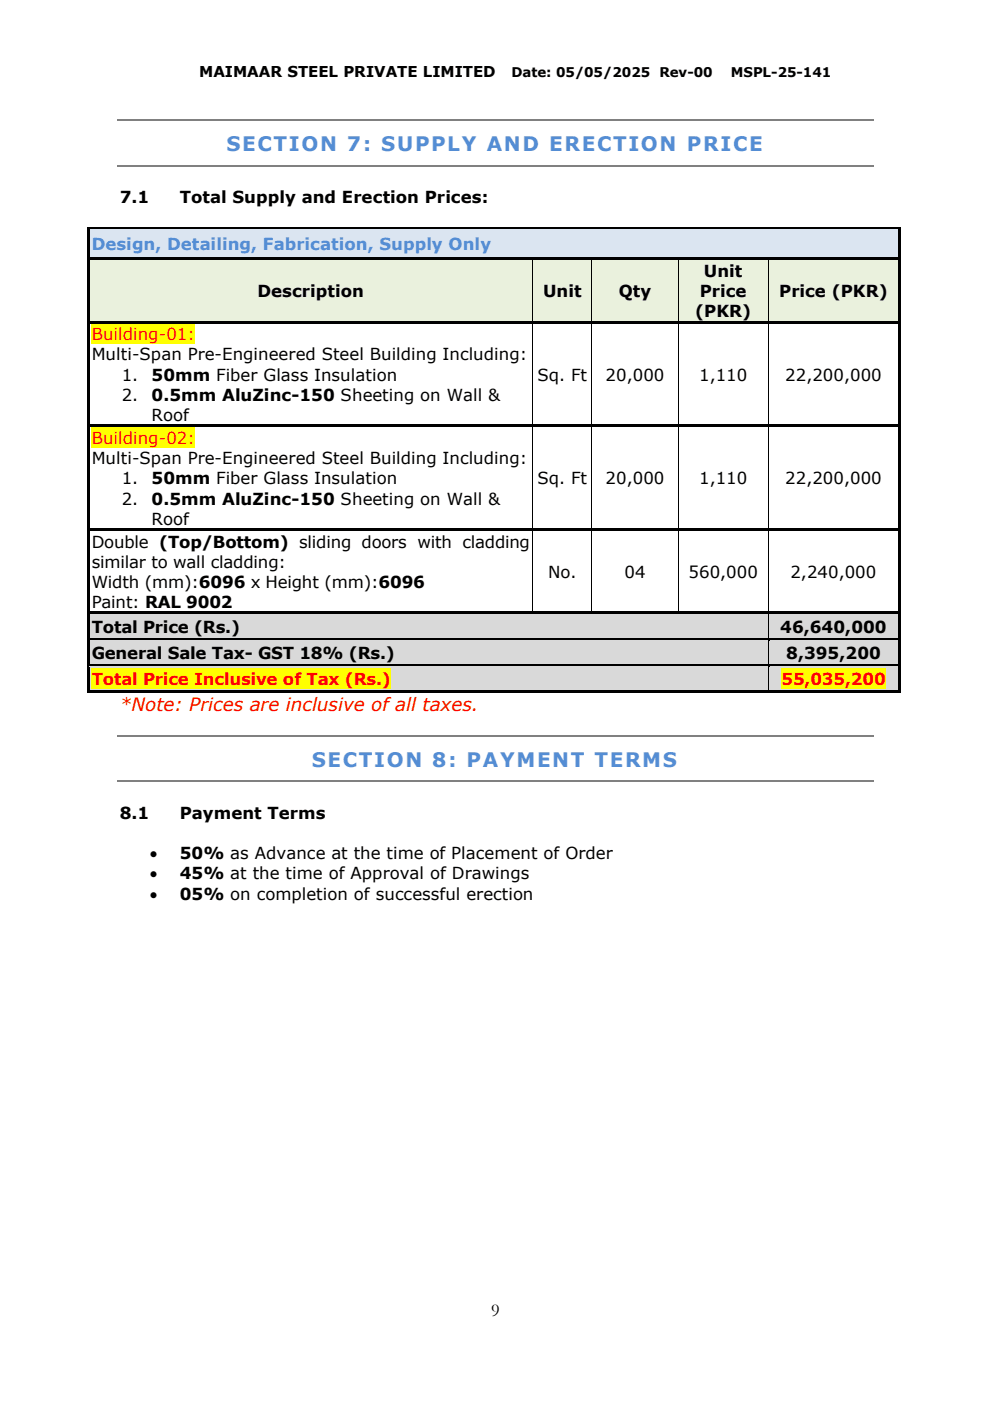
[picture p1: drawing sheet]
<svg xmlns="http://www.w3.org/2000/svg" width="210mm" height="297mm" viewBox="0 0 210 297" stroke-linecap="round" stroke-linejoin="round" font-family="sans-serif">
<defs><g id="words">
<g font-size="4.2" fill="#548dd4">
<text x="48" y="32.1">SECTION 7: SUPPLY AND ERECTION PRICE</text>
<text x="66.1" y="162.5">SECTION 8: PAYMENT TERMS</text>
</g>
<text font-size="3.9" fill="#f00" x="25.4" y="150.7">*Note: Prices are inclusive of all taxes.</text>
<text font-size="3.9" x="104.1" y="278.9">9</text>
<g font-size="3.5">
<text x="25.4" y="43.1">7.1</text>
<text x="38.1" y="43.1">Total Supply and Erection Prices:</text>
<text x="149.2" y="58.7">Unit</text>
<text x="54.6" y="63">Description</text>
<text x="115.1" y="63">Unit</text>
<text x="131.2" y="63">Qty</text>
<text x="148.3" y="63">Price</text>
<text x="165.2" y="63">Price (PKR)</text>
<text x="147.4" y="67.3">(PKR)</text>
<text x="19.4" y="76.4">Multi-Span Pre-Engineered Steel Building Including:</text>
<text x="25.8" y="80.7">1.</text>
<text x="32.1" y="80.7">50mm Fiber Glass Insulation</text>
<text x="113.9" y="80.7">Sq. Ft</text>
<text x="128.4" y="80.7">20,000</text>
<text x="148.2" y="80.7">1,110</text>
<text x="166.4" y="80.7">22,200,000</text>
<text x="25.8" y="85">2.</text>
<text x="32.1" y="85">0.5mm AluZinc-150 Sheeting on Wall &amp;</text>
<text x="32.1" y="89.2">Roof</text>
<text x="19.4" y="98.4">Multi-Span Pre-Engineered Steel Building Including:</text>
<text x="25.8" y="102.7">1.</text>
<text x="25.8" y="107">2.</text>
<text x="32.1" y="102.7">50mm Fiber Glass Insulation</text>
<text x="32.1" y="107">0.5mm AluZinc-150 Sheeting on Wall &amp;</text>
<text x="113.9" y="102.7">Sq. Ft</text>
<text x="128.4" y="102.7">20,000</text>
<text x="148.2" y="102.7">1,110</text>
<text x="166.4" y="102.7">22,200,000</text>
<text x="32.1" y="111.2">Roof</text>
<text x="19.4" y="116.1">Double (Top/Bottom) sliding doors with cladding</text>
<text x="19.4" y="120.3">similar to wall cladding:</text>
<text x="19.4" y="124.6">Width (mm):6096 x Height (mm):6096</text>
<text x="116.2" y="122.5">No.</text>
<text x="132.4" y="122.5">04</text>
<text x="145.9" y="122.5">560,000</text>
<text x="167.5" y="122.5">2,240,000</text>
<text x="19.4" y="128.9">Paint: RAL 9002</text>
<text x="19.4" y="134.1">Total Price (Rs.)</text>
<text x="165.4" y="134.1">46,640,000</text>
<text x="19.4" y="139.7">General Sale Tax- GST 18% (Rs.)</text>
<text x="166.7" y="139.7">8,395,200</text>
<text x="25.4" y="173.5">8.1</text>
<text x="38.1" y="173.5">Payment Terms</text>
<text x="31.8" y="182.1">•</text>
<text x="38.1" y="182.1">50% as Advance at the time of Placement of Order</text>
<text x="31.8" y="186.4">•</text>
<text x="31.8" y="190.7">•</text>
<text x="38.1" y="186.4">45% at the time of Approval of Drawings</text>
<text x="38.1" y="190.7">05% on completion of successful erection</text>
</g>
<text font-size="3.5" fill="#548dd4" x="19.4" y="53.1">Design, Detailing, Fabrication, Supply Only</text>
<g font-size="3.5" fill="#f00">
<text x="19.4" y="72.1">Building-01:</text>
<text x="19.4" y="94.1">Building-02:</text>
<text x="19.4" y="145.2">Total Price Inclusive of Tax (Rs.)</text>
<text x="165.6" y="145.2">55,035,200</text>
</g>
<text font-size="3.2" x="42.2" y="16.3">MAIMAAR STEEL PRIVATE LIMITED</text>
<g font-size="2.8">
<text x="108.4" y="16.3">Date: 05/05/2025 Rev-00</text>
<text x="154.9" y="16.3">MSPL-25-141</text>
</g>
</g></defs>
<path d="M24.9 25.5h160.3M24.9 35.2h160.3" fill="none" stroke="#808080" stroke-width=".25"/>
<g fill="#dbe5f1">
<path d="M19 48.6h171.3v6h-171.3z" fill-rule="evenodd"/>
<path d="M19.4 49.5h170.6v4.3h-170.6z" fill-rule="evenodd"/>
</g>
<g fill="#000">
<path d="M18.5 48.1h.5v.6h-.5z" fill-rule="evenodd"/>
<path d="M18.5 48.1h.5v.5h-.5z" fill-rule="evenodd"/>
<path d="M18.5 48.7h.5v5.9h-.5z" fill-rule="evenodd"/>
<path d="M19 48.1h171.4v.5h-171.4z" fill-rule="evenodd"/>
<path d="M190.4 48.1h.5v.6h-.5z" fill-rule="evenodd"/>
<path d="M190.4 48.1h.5v.5h-.5z" fill-rule="evenodd"/>
<path d="M190.4 48.7h.5v5.9h-.5z" fill-rule="evenodd"/>
</g>
<path d="M19 48.7h171.4" fill="none" stroke="#dbe5f1" stroke-width=".21"/>
<g fill="#eaf1dd">
<path d="M19 55.2h93.9v12.8h-93.9z" fill-rule="evenodd"/>
<path d="M19.4 59.4h92.9v4.3h-92.9z" fill-rule="evenodd"/>
<path d="M113 55.2h12.4v12.8h-12.4z" fill-rule="evenodd"/>
<path d="M113.6 59.4h11.2v4.3h-11.2z" fill-rule="evenodd"/>
<path d="M125.5 55.2h18.2v12.8h-18.2z" fill-rule="evenodd"/>
<path d="M126.1 59.4h17.1v4.3h-17.1z" fill-rule="evenodd"/>
<path d="M143.8 55.2h19v12.8h-19z" fill-rule="evenodd"/>
<path d="M144.4 55.2h17.8v4.2h-17.8z" fill-rule="evenodd"/>
<path d="M144.4 59.4h17.8v4.3h-17.8z" fill-rule="evenodd"/>
<path d="M144.4 63.7h17.8v4.3h-17.8z" fill-rule="evenodd"/>
<path d="M162.9 55.2h27.4v12.8h-27.4z" fill-rule="evenodd"/>
<path d="M163.5 59.4h26.5v4.3h-26.5z" fill-rule="evenodd"/>
</g>
<g fill="#000">
<path d="M18.5 54.6h.5v.6h-.5z" fill-rule="evenodd"/>
<path d="M19 54.6h93.9v.5h-93.9z" fill-rule="evenodd"/>
</g>
<path d="M19 55.1h93.9" fill="none" stroke="#eaf1dd" stroke-width=".21"/>
<path d="M113 55.1l.4 .1z" fill-rule="evenodd" fill="#eaf1dd"/>
<g fill="#000">
<path d="M112.9 54.6h.5v.5h-.5z" fill-rule="evenodd"/>
<path d="M113.4 54.6h12v.5h-12z" fill-rule="evenodd"/>
</g>
<path d="M113.4 55.1h12" fill="none" stroke="#eaf1dd" stroke-width=".21"/>
<path d="M125.5 55.1l.4 .1z" fill-rule="evenodd" fill="#eaf1dd"/>
<g fill="#000">
<path d="M125.4 54.6h.5v.5h-.5z" fill-rule="evenodd"/>
<path d="M125.9 54.6h17.8v.5h-17.8z" fill-rule="evenodd"/>
</g>
<path d="M125.9 55.1h17.8" fill="none" stroke="#eaf1dd" stroke-width=".21"/>
<path d="M143.8 55.1l.5 .1z" fill-rule="evenodd" fill="#eaf1dd"/>
<g fill="#000">
<path d="M143.7 54.6h.6v.5h-.6z" fill-rule="evenodd"/>
<path d="M144.3 54.6h18.5v.5h-18.5z" fill-rule="evenodd"/>
</g>
<path d="M144.3 55.1h18.5" fill="none" stroke="#eaf1dd" stroke-width=".21"/>
<path d="M162.9 55.1l.4 .1z" fill-rule="evenodd" fill="#eaf1dd"/>
<g fill="#000">
<path d="M162.8 54.6h.5v.5h-.5z" fill-rule="evenodd"/>
<path d="M163.3 54.6h27.1v.5h-27.1z" fill-rule="evenodd"/>
<path d="M190.4 54.6h.5v.6h-.5z" fill-rule="evenodd"/>
<path d="M18.5 55.2h.5v12.8h-.5z" fill-rule="evenodd"/>
<path d="M190.4 55.2h.5v12.8h-.5z" fill-rule="evenodd"/>
</g>
<path d="M163.3 55.1h27.1" fill="none" stroke="#eaf1dd" stroke-width=".21"/>
<path d="M113 55.2v12.8M125.5 55.2v12.8M143.8 55.2v12.8M162.8 55.2v12.8" fill="none" stroke="#000" stroke-width=".21"/>
<path d="M19.4 68.5h21.9v4.3h-21.9z" fill-rule="evenodd" fill="#ff0"/>
<g fill="#000">
<path d="M18.5 68h.5v.6h-.5z" fill-rule="evenodd"/>
<path d="M19 68h93.9v.5h-93.9z" fill-rule="evenodd"/>
<path d="M112.9 68h.5v.5h-.5z" fill-rule="evenodd"/>
<path d="M113.4 68h12v.5h-12z" fill-rule="evenodd"/>
<path d="M125.4 68h.5v.5h-.5z" fill-rule="evenodd"/>
<path d="M125.9 68h17.8v.5h-17.8z" fill-rule="evenodd"/>
<path d="M143.7 68h.6v.5h-.6z" fill-rule="evenodd"/>
<path d="M144.3 68h18.5v.5h-18.5z" fill-rule="evenodd"/>
<path d="M162.8 68h.5v.5h-.5z" fill-rule="evenodd"/>
<path d="M163.3 68h27.1v.5h-27.1z" fill-rule="evenodd"/>
<path d="M190.4 68h.5v.6h-.5z" fill-rule="evenodd"/>
<path d="M18.5 68.6h.5v21.4h-.5z" fill-rule="evenodd"/>
<path d="M190.4 68.6h.5v21.4h-.5z" fill-rule="evenodd"/>
</g>
<path d="M113 68.6v21.4M125.5 68.6v21.4M143.8 68.6v21.4M162.8 68.6v21.4" fill="none" stroke="#000" stroke-width=".21"/>
<path d="M19.4 90.5h21.9v4.3h-21.9z" fill-rule="evenodd" fill="#ff0"/>
<g fill="#000">
<path d="M18.5 90h.5v.6h-.5z" fill-rule="evenodd"/>
<path d="M19 90h93.9v.5h-93.9z" fill-rule="evenodd"/>
<path d="M112.9 90h.5v.5h-.5z" fill-rule="evenodd"/>
<path d="M113.4 90h12v.5h-12z" fill-rule="evenodd"/>
<path d="M125.4 90h.5v.5h-.5z" fill-rule="evenodd"/>
<path d="M125.9 90h17.8v.5h-17.8z" fill-rule="evenodd"/>
<path d="M143.7 90h.6v.5h-.6z" fill-rule="evenodd"/>
<path d="M144.3 90h18.5v.5h-18.5z" fill-rule="evenodd"/>
<path d="M162.8 90h.5v.5h-.5z" fill-rule="evenodd"/>
<path d="M163.3 90h27.1v.5h-27.1z" fill-rule="evenodd"/>
<path d="M190.4 90h.5v.6h-.5z" fill-rule="evenodd"/>
<path d="M18.5 90.6h.5v21.3h-.5z" fill-rule="evenodd"/>
<path d="M18.5 111.9h.5v.6h-.5z" fill-rule="evenodd"/>
<path d="M19 111.9h93.9v.6h-93.9z" fill-rule="evenodd"/>
<path d="M112.9 111.9h.5v.6h-.5z" fill-rule="evenodd"/>
<path d="M113.4 111.9h12v.6h-12z" fill-rule="evenodd"/>
<path d="M125.4 111.9h.5v.6h-.5z" fill-rule="evenodd"/>
<path d="M125.9 111.9h17.8v.6h-17.8z" fill-rule="evenodd"/>
<path d="M143.7 111.9h.6v.6h-.6z" fill-rule="evenodd"/>
<path d="M144.3 111.9h18.5v.6h-18.5z" fill-rule="evenodd"/>
<path d="M162.8 111.9h.5v.6h-.5z" fill-rule="evenodd"/>
<path d="M163.3 111.9h27.1v.6h-27.1z" fill-rule="evenodd"/>
<path d="M190.4 90.6h.5v21.3h-.5z" fill-rule="evenodd"/>
<path d="M190.4 111.9h.5v.6h-.5z" fill-rule="evenodd"/>
<path d="M18.5 112.5h.5v17.1h-.5z" fill-rule="evenodd"/>
<path d="M190.4 112.5h.5v17.1h-.5z" fill-rule="evenodd"/>
</g>
<path d="M113 90.6v21.3M125.5 90.6v21.3M143.8 90.6v21.3M162.8 90.6v21.3M113 112.5v17.1M125.5 112.5v17.1M143.8 112.5v17.1M162.8 112.5v17.1" fill="none" stroke="#000" stroke-width=".21"/>
<g fill="#d9d9d9">
<path d="M19 130.2h143.8v5h-143.8z" fill-rule="evenodd"/>
<path d="M19.4 130.5h142.8v4.3h-142.8z" fill-rule="evenodd"/>
<path d="M162.9 130.2h27.4v5h-27.4z" fill-rule="evenodd"/>
<path d="M163.5 130.5h26.5v4.3h-26.5z" fill-rule="evenodd"/>
</g>
<g fill="#000">
<path d="M18.5 129.6h.5v.6h-.5z" fill-rule="evenodd"/>
<path d="M19 129.6h93.9v.6h-93.9z" fill-rule="evenodd"/>
</g>
<path d="M19 130.2h93.9" fill="none" stroke="#d9d9d9" stroke-width=".21"/>
<path d="M112.9 130.2h.5z" fill-rule="evenodd" fill="#d9d9d9"/>
<g fill="#000">
<path d="M112.9 129.6h.5v.6h-.5z" fill-rule="evenodd"/>
<path d="M113.4 129.6h12v.6h-12z" fill-rule="evenodd"/>
</g>
<path d="M113.4 130.2h12" fill="none" stroke="#d9d9d9" stroke-width=".21"/>
<path d="M125.4 130.2h.5z" fill-rule="evenodd" fill="#d9d9d9"/>
<g fill="#000">
<path d="M125.4 129.6h.5v.6h-.5z" fill-rule="evenodd"/>
<path d="M125.9 129.6h17.8v.6h-17.8z" fill-rule="evenodd"/>
</g>
<path d="M125.9 130.2h17.8" fill="none" stroke="#d9d9d9" stroke-width=".21"/>
<path d="M143.7 130.2h.6z" fill-rule="evenodd" fill="#d9d9d9"/>
<g fill="#000">
<path d="M143.7 129.6h.6v.6h-.6z" fill-rule="evenodd"/>
<path d="M144.3 129.6h18.5v.6h-18.5z" fill-rule="evenodd"/>
</g>
<path d="M144.3 130.2h18.5" fill="none" stroke="#d9d9d9" stroke-width=".21"/>
<path d="M162.9 130.2h.4z" fill-rule="evenodd" fill="#d9d9d9"/>
<g fill="#000">
<path d="M162.8 130.2h.1z" fill-rule="evenodd"/>
<path d="M162.8 129.6h.5v.6h-.5z" fill-rule="evenodd"/>
</g>
<path d="M162.9 130.2h.5z" fill-rule="evenodd" fill="#d9d9d9"/>
<g fill="#000">
<path d="M18.5 130.2h.5v5h-.5z" fill-rule="evenodd"/>
<path d="M162.9 129.6h.5v.6h-.5z" fill-rule="evenodd"/>
<path d="M163.4 129.6h27v.6h-27z" fill-rule="evenodd"/>
<path d="M190.4 129.6h.5v.6h-.5z" fill-rule="evenodd"/>
<path d="M190.4 130.2h.5v5h-.5z" fill-rule="evenodd"/>
</g>
<path d="M163.4 130.2h27" fill="none" stroke="#d9d9d9" stroke-width=".21"/>
<path d="M162.8 130.2v5" fill="none" stroke="#000" stroke-width=".21"/>
<g fill="#d9d9d9">
<path d="M19 135.7h143.8v5.1h-143.8z" fill-rule="evenodd"/>
<path d="M19.4 136.1h142.8v4.3h-142.8z" fill-rule="evenodd"/>
<path d="M162.9 135.7h27.4v5.1h-27.4z" fill-rule="evenodd"/>
<path d="M163.5 136.1h26.5v4.3h-26.5z" fill-rule="evenodd"/>
</g>
<g fill="#000">
<path d="M18.5 135.2h.5v.5h-.5z" fill-rule="evenodd"/>
<path d="M19 135.2h143.8v.5h-143.8z" fill-rule="evenodd"/>
</g>
<path d="M19 135.7h143.8" fill="none" stroke="#d9d9d9" stroke-width=".21"/>
<path d="M162.9 135.7h.4z" fill-rule="evenodd" fill="#d9d9d9"/>
<g fill="#000">
<path d="M162.8 135.7h.1z" fill-rule="evenodd"/>
<path d="M162.8 135.2h.5v.5h-.5z" fill-rule="evenodd"/>
<path d="M163.3 135.2h27.1v.5h-27.1z" fill-rule="evenodd"/>
<path d="M190.4 135.2h.5v.5h-.5z" fill-rule="evenodd"/>
<path d="M18.5 135.7h.5v5.1h-.5z" fill-rule="evenodd"/>
<path d="M190.4 135.7h.5v5.1h-.5z" fill-rule="evenodd"/>
</g>
<path d="M163.3 135.7h27.1" fill="none" stroke="#d9d9d9" stroke-width=".21"/>
<path d="M162.8 135.7v5.1" fill="none" stroke="#000" stroke-width=".21"/>
<g fill="#d9d9d9">
<path d="M19 141.3h143.8v5h-143.8z" fill-rule="evenodd"/>
<path d="M19.4 141.7h142.8v4.2h-142.8z" fill-rule="evenodd"/>
</g>
<path d="M19.4 141.7h63.4v4.2h-63.4z" fill-rule="evenodd" fill="#ff0"/>
<g fill="#d9d9d9">
<path d="M162.9 141.3h27.4v5h-27.4z" fill-rule="evenodd"/>
<path d="M163.5 141.7h26.5v4.2h-26.5z" fill-rule="evenodd"/>
</g>
<path d="M165.6 141.7h22.1v4.2h-22.1z" fill-rule="evenodd" fill="#ff0"/>
<g fill="#000">
<path d="M18.5 140.8h.5v.5h-.5z" fill-rule="evenodd"/>
<path d="M19 140.8h143.8v.5h-143.8z" fill-rule="evenodd"/>
</g>
<path d="M19 141.3h143.8" fill="none" stroke="#d9d9d9" stroke-width=".21"/>
<path d="M162.9 141.3h.4z" fill-rule="evenodd" fill="#d9d9d9"/>
<g fill="#000">
<path d="M18.5 141.3h.5v5h-.5z" fill-rule="evenodd"/>
<path d="M18.5 146.3h.5v.5h-.5z" fill-rule="evenodd"/>
<path d="M18.5 146.3h.5v.5h-.5z" fill-rule="evenodd"/>
<path d="M19 146.3h143.8v.5h-143.8z" fill-rule="evenodd"/>
<path d="M162.8 141.3h.1z" fill-rule="evenodd"/>
<path d="M162.8 140.8h.5v.5h-.5z" fill-rule="evenodd"/>
<path d="M162.8 146.3h.5v.5h-.5z" fill-rule="evenodd"/>
<path d="M163.3 140.8h27.1v.5h-27.1z" fill-rule="evenodd"/>
<path d="M163.3 146.3h27.1v.5h-27.1z" fill-rule="evenodd"/>
<path d="M190.4 140.8h.5v.5h-.5z" fill-rule="evenodd"/>
<path d="M190.4 141.3h.5v5h-.5z" fill-rule="evenodd"/>
<path d="M190.4 146.3h.5v.5h-.5z" fill-rule="evenodd"/>
<path d="M190.4 146.3h.5v.5h-.5z" fill-rule="evenodd"/>
</g>
<path d="M163.3 141.3h27.1" fill="none" stroke="#d9d9d9" stroke-width=".21"/>
<path d="M162.8 141.3v5" fill="none" stroke="#000" stroke-width=".21"/>
<path d="M24.9 155.9h160.3M24.9 165.6h160.3" fill="none" stroke="#808080" stroke-width=".25"/>
<use href="#words"/>
</svg>
